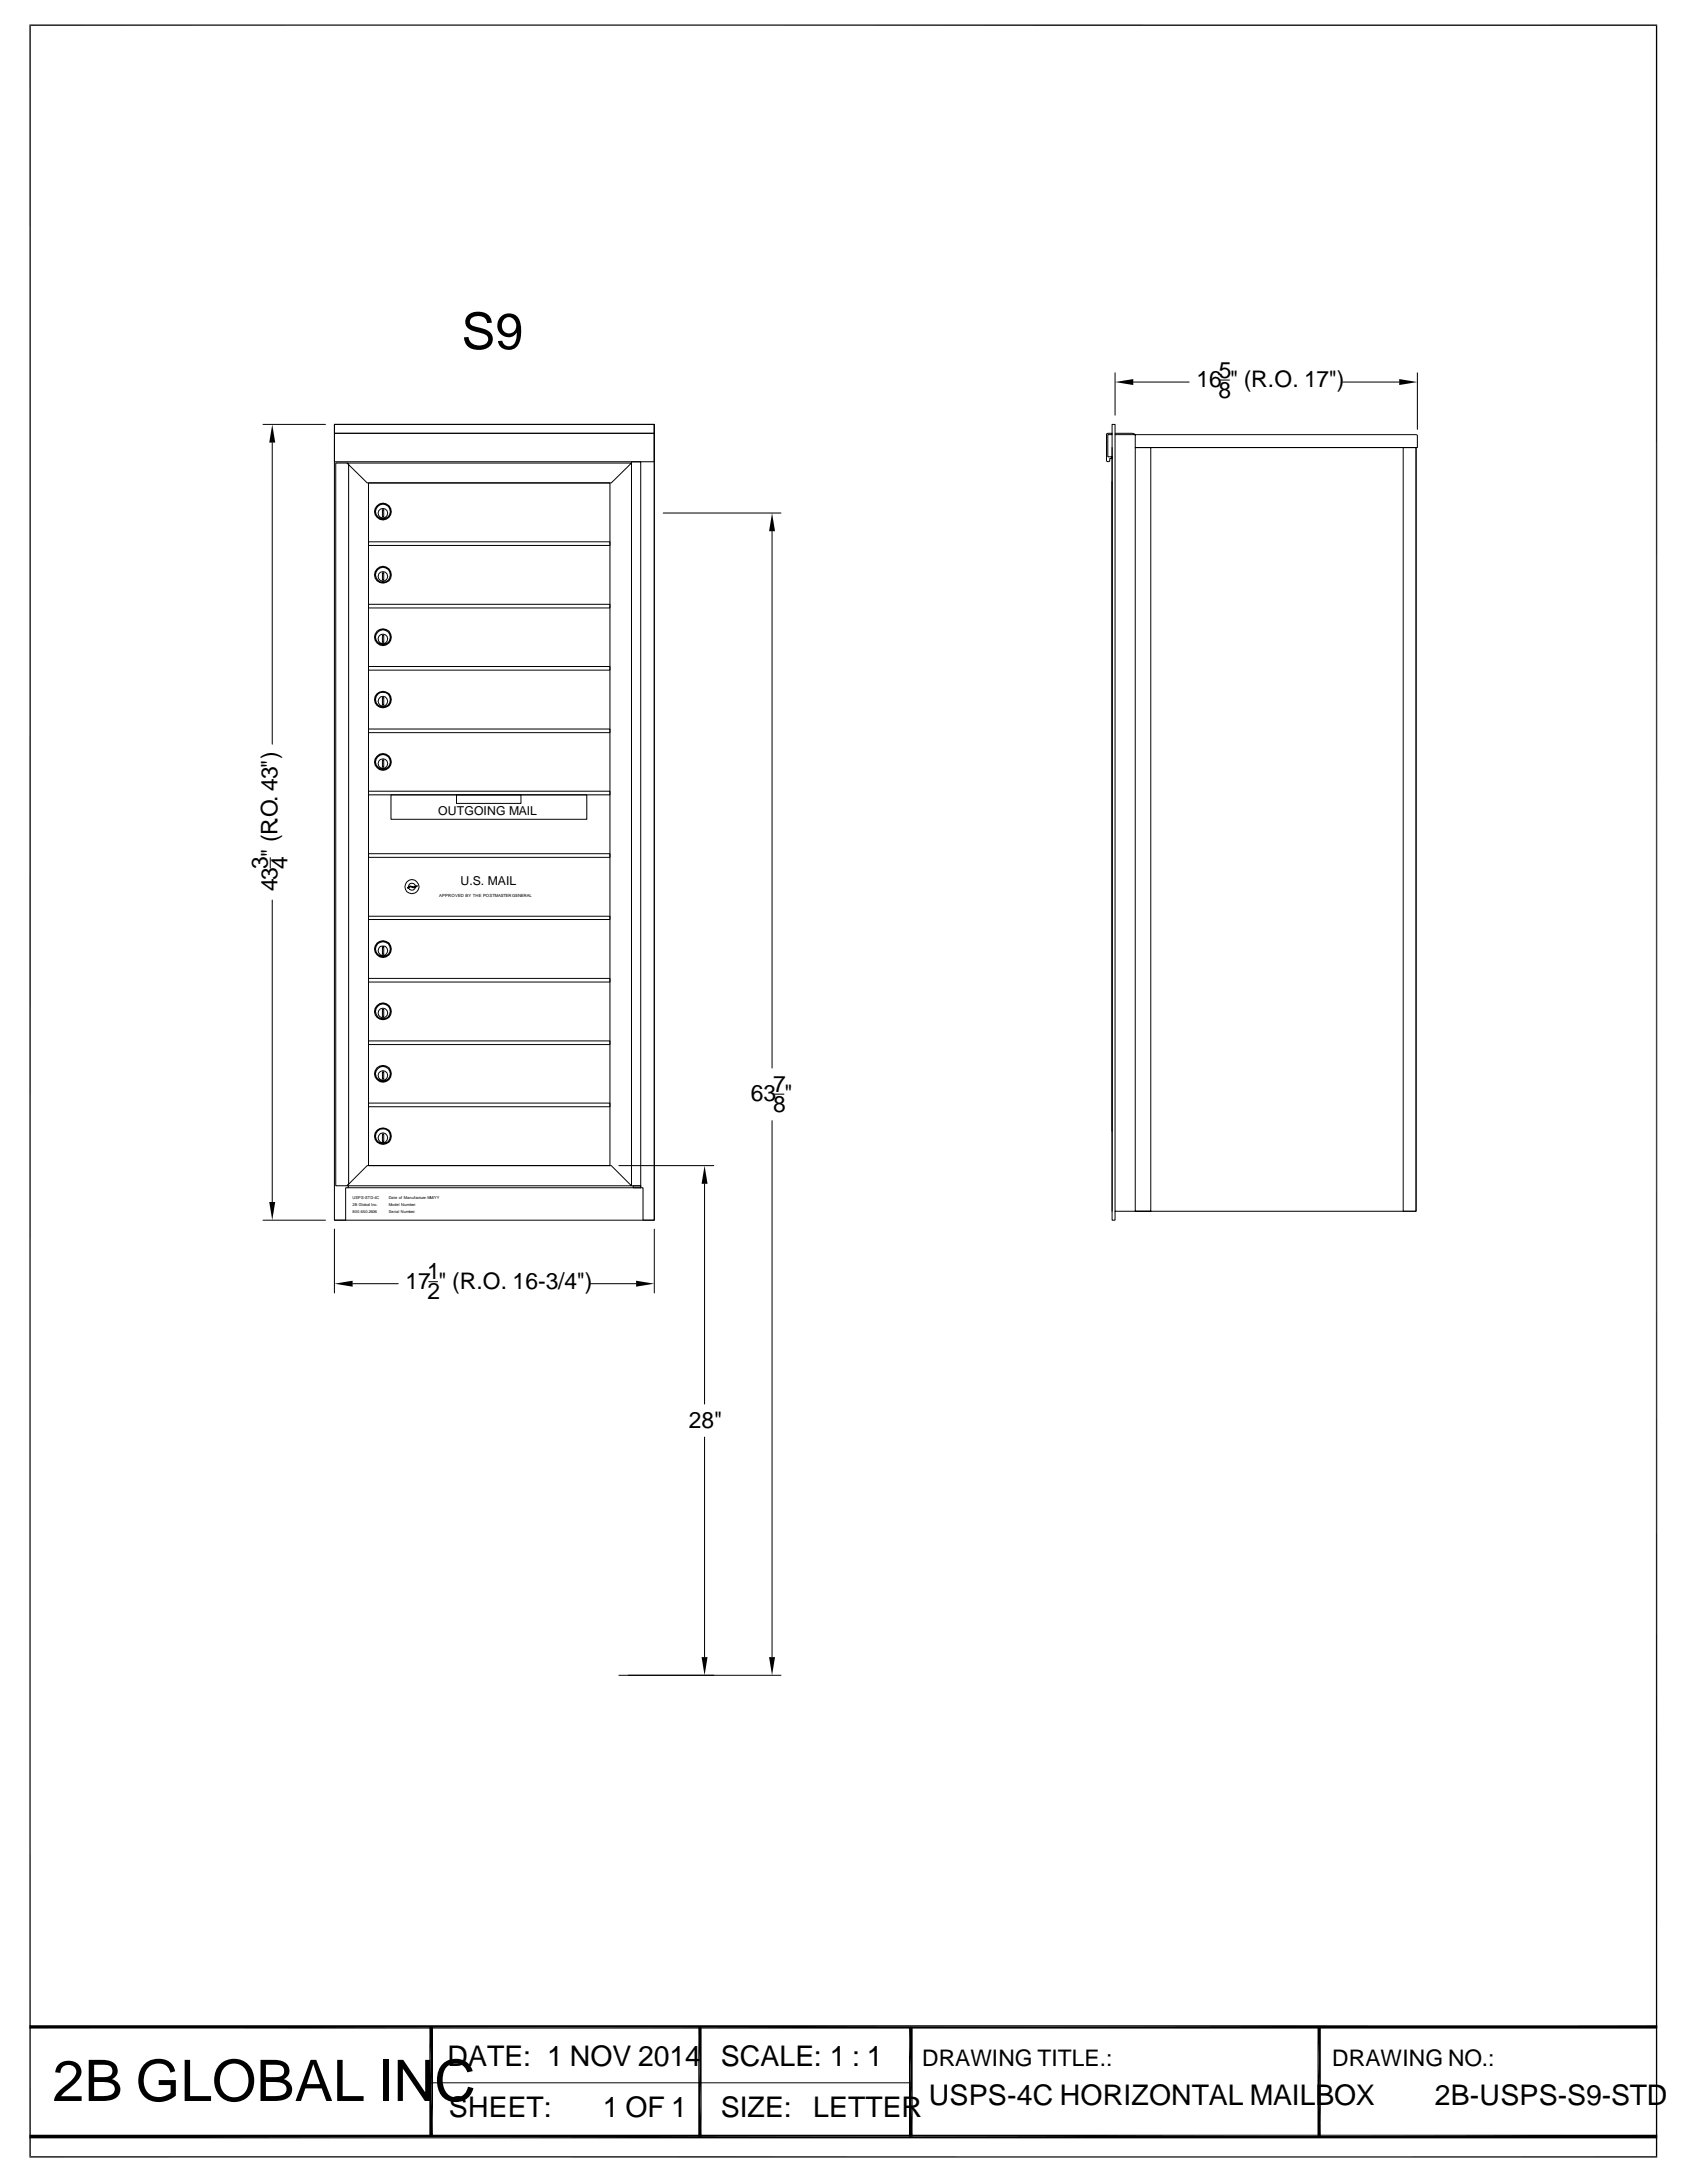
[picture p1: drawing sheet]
<svg xmlns="http://www.w3.org/2000/svg" width="216mm" height="279mm" viewBox="0 0 216 279" stroke-linecap="round" stroke-linejoin="round" font-family="sans-serif">
<defs><g id="words">
<text font-size="7.3" x="6.7" y="268.9">2B GLOBAL INC</text>
<text font-size="6.5" x="59.1" y="44.7">S9</text>
<g font-size="3.6">
<text x="57.3" y="264.4">DATE: 1 NOV 2014</text>
<text x="92.2" y="264.4">SCALE: 1 : 1</text>
<text x="118.9" y="269.4">USPS-4C HORIZONTAL MAILBOX</text>
<text x="183.6" y="269.4">2B-USPS-S9-STD</text>
<text x="57.4" y="271">SHEET:</text>
<text x="77.2" y="271">1 OF 1</text>
<text x="92.2" y="271">SIZE:</text>
<text x="104.1" y="270.9">LETTER</text>
</g>
<g font-size="2.9">
<text x="153.1" y="49.6">16 &quot; (R.O. 17&quot;)</text>
<text x="156" y="50.9">8</text>
<text x="156" y="48.3">5</text>
<text x="34.3" y="111.2" transform="rotate(-90 34.3 111.2)">3</text>
<text x="36.8" y="111.2" transform="rotate(-90 36.8 111.2)">4</text>
<text x="35.5" y="114.1" transform="rotate(-90 35.5 114.1)">43 &quot; (R.O. 43&quot;)</text>
<text x="96.1" y="141">63 &quot;</text>
<text x="98.9" y="139.7">7</text>
<text x="98.9" y="142.3">8</text>
<text x="51.9" y="165">17 &quot; (R.O. 16-3/4&quot;)</text>
<text x="54.7" y="163.7">1</text>
<text x="54.7" y="166.2">2</text>
<text x="88.1" y="182.7">28&quot;</text>
<text x="118" y="264.4">DRAWING TITLE.:</text>
<text x="170.5" y="264.4">DRAWING NO.:</text>
</g>
<g font-size="1.6">
<text x="56.1" y="104.3">OUTGOING MAIL</text>
<text x="58.9" y="113.2">U.S. MAIL</text>
</g>
<g font-size=".5">
<text x="56.2" y="114.8">APPROVED BY THE POSTMASTER GENERAL</text>
<text x="45.1" y="153.4">USPS-STD-4C</text>
<text x="45.1" y="154.3">2B Global Inc.</text>
<text x="45.1" y="155.2">800.650.2606</text>
<text x="49.7" y="153.4">Date of Manufacture: MM/YY</text>
<text x="49.7" y="154.3">Model Number:</text>
<text x="49.7" y="155.2">Serial Number:</text>
</g>
</g></defs>
<g fill="none" stroke="#000" stroke-width=".13">
<path d="M33.7 54.3h8M34.8 56.6v38.6M42.8 55.5h40.9v3.6h-40.9zM42.8 54.3h40.9v101.9h-40.9zM42.8 54.3h40.9v1.2h-40.9zM43 59.3h1.4l.2 .1v92.2l-.2 .2h-1.4zM44.4 59.3h36.4l-2.6 2.5h-31.2zM80.8 59.1h1.2v92.7h-1.2zM83.7 54.3v101.9h-1.4v-4.2h-.3M141.6 55.5h.7v.1h-.5v2.9h.5v.2h-.3v.4h-.2h-.2v-.2zM142.3 54.3h.4v101.9h-.4zM142.3 57.3v97.7"/>
<path d="M142.7 47.7v5.4M142.7 55.5h2.4l.2 .1v1.7h36.1v-1.5l-.2-.2h-38.5M145 48.9h7.2M145.3 57.3h2v97.7h-2zM145.3 57.3h35.9v97.7h-38.5M156.1 48.6h1.3M171.9 48.9h7.2M179.6 57.3h1.6v97.7h-1.6zM181.4 47.7v7.3M47.2 61.8h30.9v87.4h-30.9zM47.2 77.3h30.9v.5h-30.9zM47.2 69.3h30.9v.5h-30.9z"/>
<path d="M48.9 65.2h.2v.9h-.2zM48.9 73.3h.2v.9h-.2zM84.9 65.7h15M98.8 68v68.7M47.2 85.3h30.9v.5h-30.9zM47.2 93.3h30.9v.5h-30.9zM48.9 81.3h.2v.9h-.2zM48.9 89.3h.2v.9h-.2zM48.9 97.3h.2v.9h-.2zM34.6 109.8v1.3M34.8 115.2v38.6M47.2 101.3h30.9v.4h-30.9z"/>
<path d="M47.2 109.3h30.9v.4h-30.9zM47.2 117.3h30.9v.4h-30.9zM50 101.7h25.1v3.2h-25.1zM52.2 113.6l.3-.2 .5 .1 .4-.1v.1l-.4 .1-.5-.1-.3 .2zM53.2 113.5a.45 .45 0 0 0-.5-.5 .45 .45 0 0 0-.4 .5M53.2 113.5l-.1 .2a.46 .46 0 0 1-.8-.1M58.4 101.7h8.3v1.1h-8.3zM47.2 133.2h30.9v.5h-30.9zM47.2 125.2h30.9v.5h-30.9zM48.9 137.2h.2v.9h-.2zM48.9 129.2h.2v.9h-.2zM48.9 121.2h.2v.9h-.2z"/>
<path d="M33.7 156.2h8M42.8 157.3v8.2M44.4 151.8l2.6-2.6h31.2l2.6 2.6zM44.6 151.8v.2h-.4v4.2h-1.4M47.2 141.2h30.9v.5h-30.9zM48.9 145.2h.2v.9h-.2zM79.2 149.2h12.2M81 151.8h1v.2h-1zM82 151.8v.2h-37.4M83.7 157.3v8.2M90.2 151.5v28.2M98.8 143.4v68.7"/>
<path d="M99.1 140h1.2M45.1 164.3h5.9M54.9 164h1.1M75.6 164.3h5.8M90.2 183.9v28.2M79.2 214.4h20.7M55.2 266.6h61.3"/>
<circle cx="49" cy="73.8" r=".62"/>
<circle cx="49" cy="65.7" r=".62"/>
<circle cx="49" cy="73.6" r="1.08"/>
<circle cx="49" cy="73.6" r=".95"/>
<circle cx="49" cy="65.5" r="1.07"/>
<circle cx="49" cy="65.5" r=".94"/>
<circle cx="49" cy="89.8" r=".63"/>
<circle cx="49" cy="81.8" r=".62"/>
<circle cx="49" cy="97.7" r=".62"/>
<circle cx="49" cy="89.5" r=".95"/>
<circle cx="49" cy="81.5" r="1.06"/>
<circle cx="49" cy="89.5" r="1.06"/>
<circle cx="49" cy="97.5" r="1.07"/>
<circle cx="49" cy="81.6" r=".94"/>
<circle cx="49" cy="97.5" r=".94"/>
<circle cx="52.7" cy="113.5" r=".91"/>
<circle cx="49" cy="121.7" r=".63"/>
<circle cx="49" cy="129.6" r=".62"/>
<circle cx="49" cy="137.7" r=".62"/>
<circle cx="49" cy="129.4" r="1.08"/>
<circle cx="49" cy="129.5" r=".95"/>
<circle cx="49" cy="137.4" r="1.07"/>
<circle cx="49" cy="121.5" r="1.06"/>
<circle cx="49" cy="137.4" r=".94"/>
<circle cx="49" cy="121.5" r=".94"/>
<circle cx="49" cy="145.6" r=".63"/>
<circle cx="49" cy="145.4" r=".95"/>
<circle cx="49" cy="145.4" r="1.07"/>
</g>
<g fill="#000">
<path d="M34.8 54.3l.4 2.3h-.7zM142.7 48.9l2.3-.4v.8zM179.1 48.5l2.3 .4-2.3 .4zM98.8 65.7l.4 2.3h-.8zM34.5 153.8h.7l-.4 2.4zM90.2 149.2l.4 2.3h-.8zM42.8 164.3l2.3-.4v.8zM81.4 163.9l2.3 .4-2.3 .4zM89.8 212.1h.8l-.4 2.3zM98.4 212.1h.8l-.4 2.3zM54.9 259.4l.5 14.1h-.5zM54.9 259.4h.5v14.1z"/>
<path d="M116.3 259.4l.5 14.1h-.5zM116.3 259.4h.5v14.1zM3.8 273.7l208.3-.5v.5zM3.8 273.2h208.3l-208.3 .5z"/>
</g>
<path d="M3.8 3.2h208.3M3.9 3.1v273M212 3.1v273M3.8 276.1h208.3" fill="none" stroke="#000" stroke-width=".17"/>
<path d="M3.8 259.4h208.3M89.6 259.4v14.1M168.8 259.4v14.1" fill="none" stroke="#000" stroke-width=".42"/>
<use href="#words"/>
</svg>
